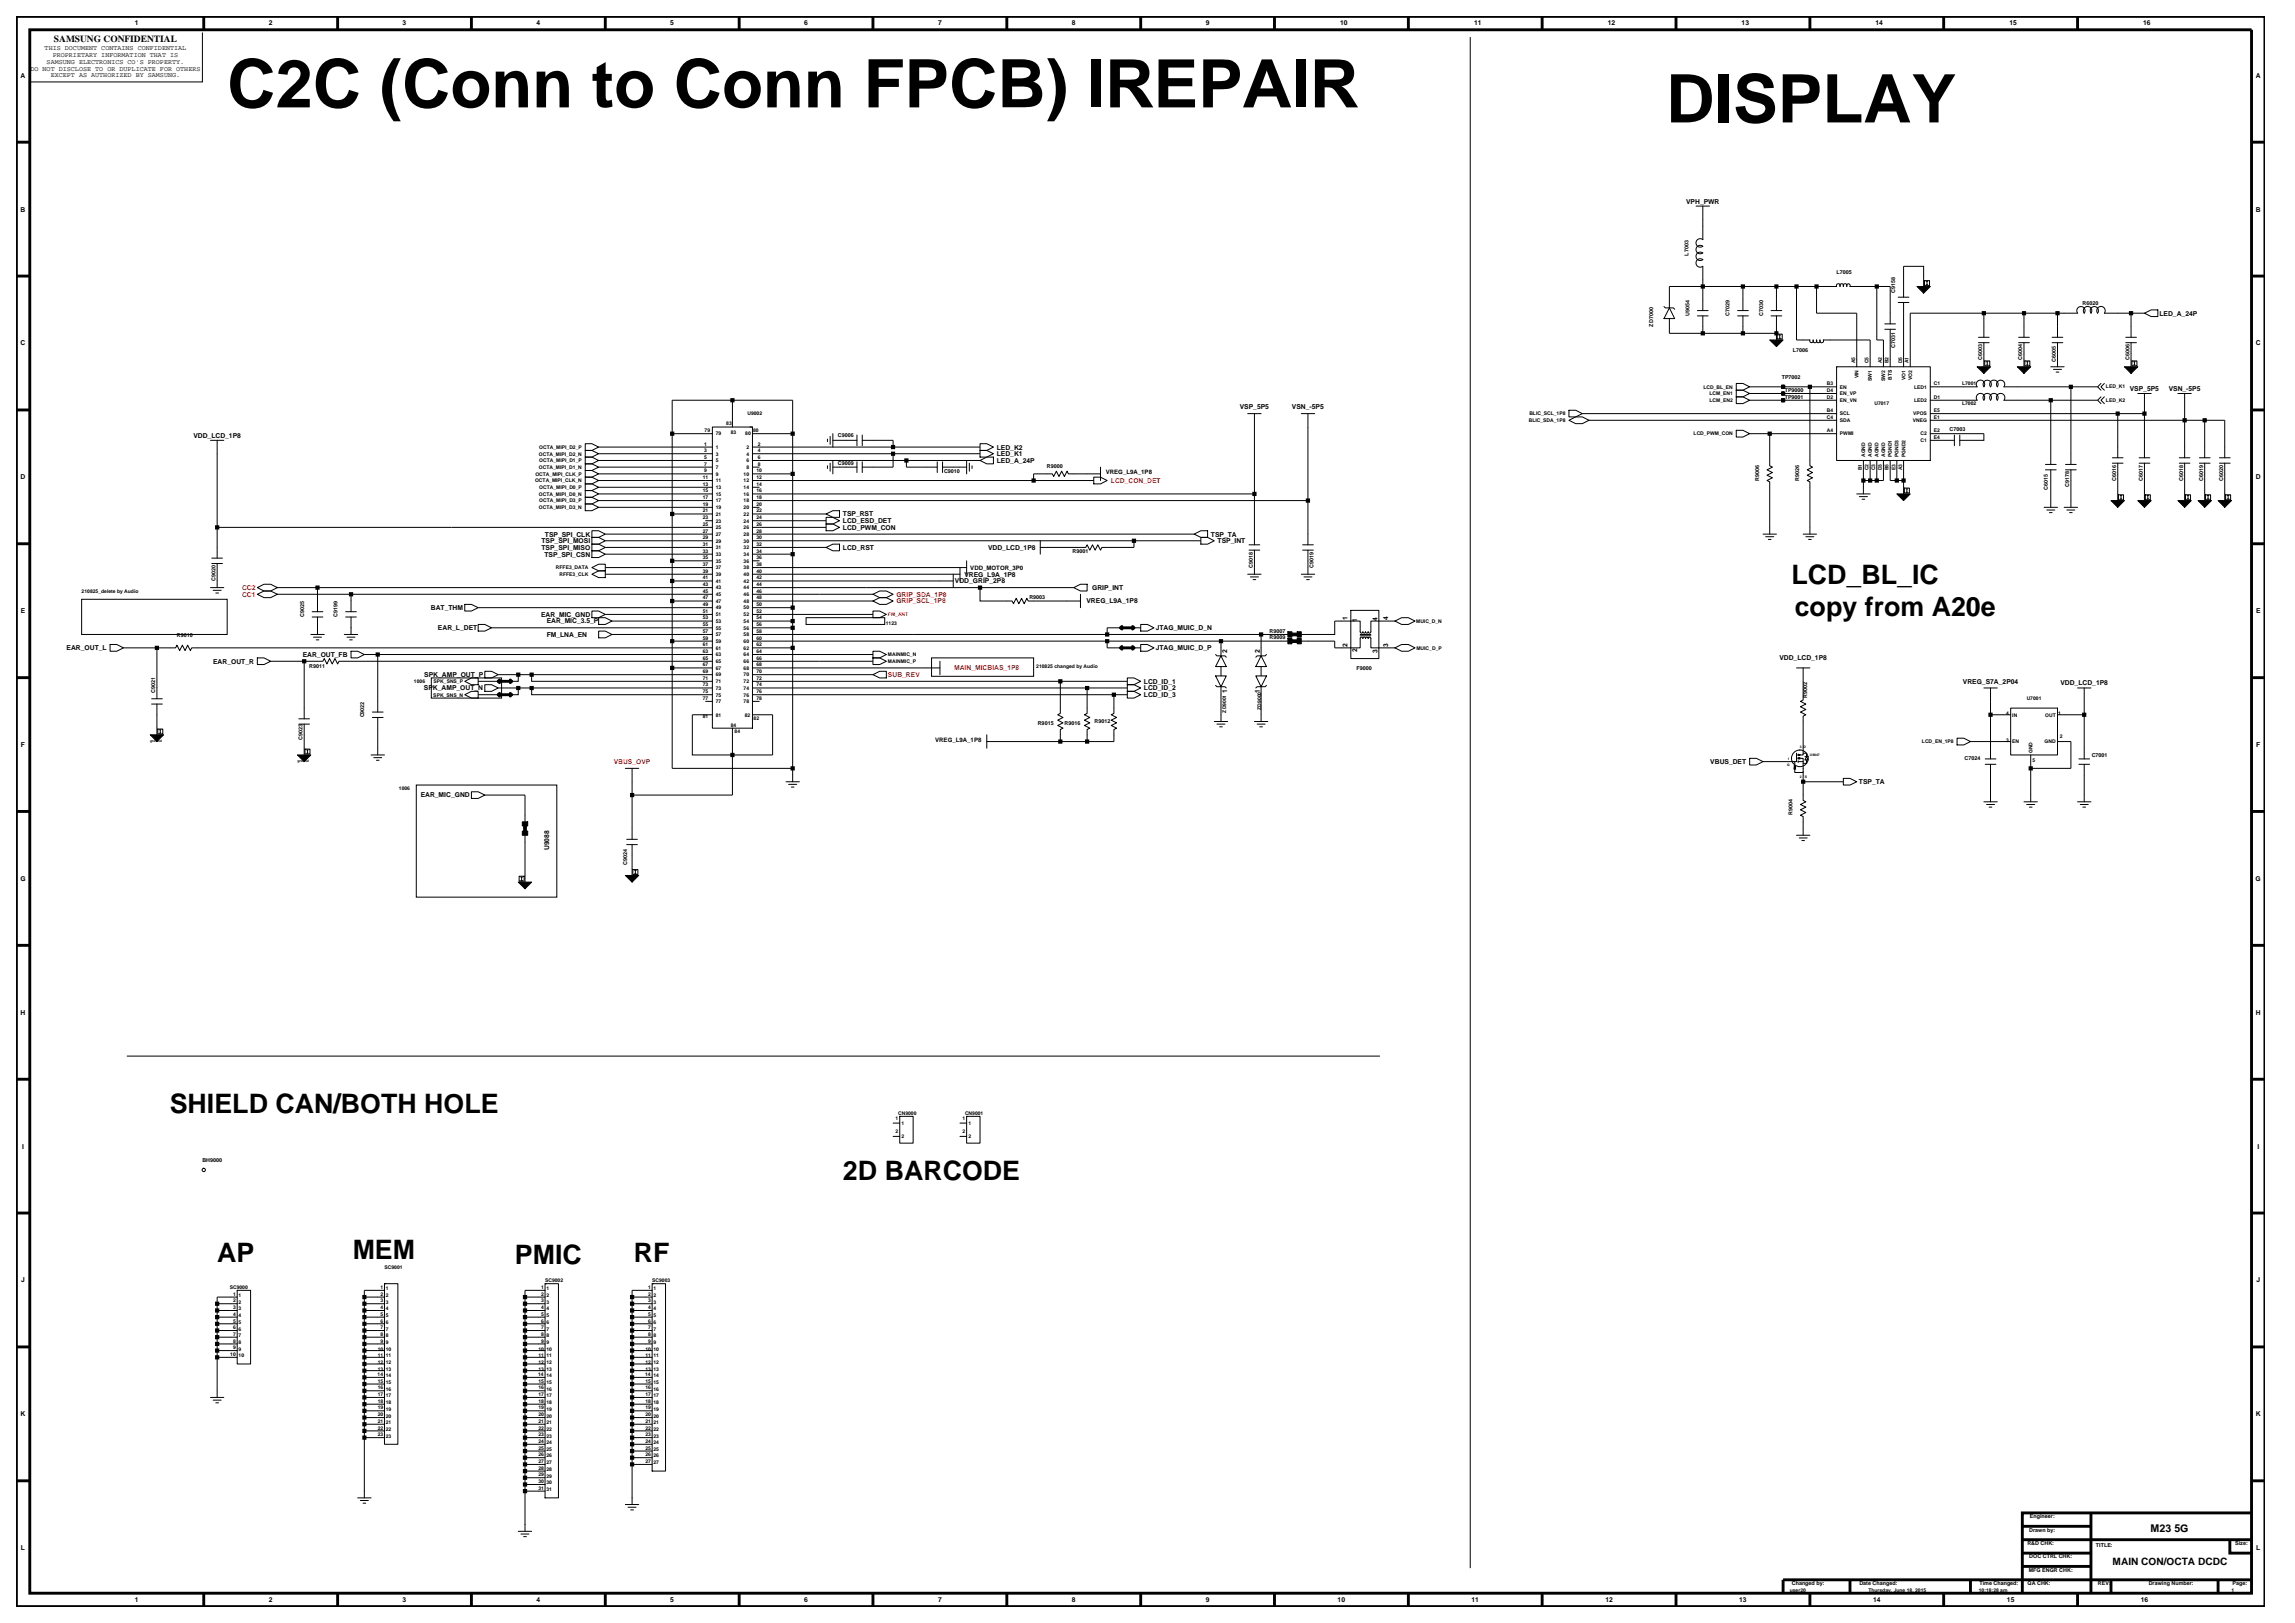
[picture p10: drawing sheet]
<svg xmlns="http://www.w3.org/2000/svg" width="420mm" height="297mm" viewBox="0 0 420 297" stroke-linecap="round" stroke-linejoin="round" font-family="sans-serif">
<defs><g id="words">
<g font-size="12.3">
<text x="41.6" y="19.6">C2C (Conn to Conn FPCB) IREPAIR</text>
<text x="304.9" y="22.4">DISPLAY</text>
</g>
<g font-size="4.9">
<text x="327.9" y="106.9">LCD_BL_IC</text>
<text x="328.5" y="112.7">copy from A20e</text>
<text x="31.1" y="203.6">SHIELD CAN/BOTH HOLE</text>
<text x="154.3" y="215.8">2D BARCODE</text>
<text x="39.7" y="230.9">AP</text>
<text x="64.5" y="230.3">MEM</text>
<text x="94.2" y="231.2">PMIC</text>
<text x="116" y="230.9">RF</text>
</g>
<text font-size="2" x="393.6" y="280.3">M23 5G</text>
<text font-size="1.9" x="386.6" y="286.3">MAIN CON/OCTA DCDC</text>
<text font-size="1.7" x="9.9" y="7.7">SAMSUNG CONFIDENTIAL</text>
<g font-size="1.2">
<text x="24.7" y="4.7">1</text>
<text x="49.2" y="4.7">2</text>
<text x="73.7" y="4.7">3</text>
<text x="98.2" y="4.7">4</text>
<text x="122.7" y="4.7">5</text>
<text x="147.2" y="4.7">6</text>
<text x="171.7" y="4.7">7</text>
<text x="196.2" y="4.7">8</text>
<text x="220.7" y="4.7">9</text>
<text x="245.3" y="4.7">10</text>
<text x="269.8" y="4.7">11</text>
<text x="294.3" y="4.7">12</text>
<text x="318.7" y="4.7">13</text>
<text x="343.2" y="4.7">14</text>
<text x="367.7" y="4.7">15</text>
<text x="392.2" y="4.7">16</text>
<text x="8.2" y="9.2">THIS DOCUMENT CONTAINS CONFIDENTIAL</text>
<text x="8.5" y="11.7">SAMSUNG ELECTRONICS CO'S PROPERTY.</text>
<text x="9.6" y="10.5">PROPRIETARY INFORMATION THAT IS</text>
<text x="3.8" y="14.2">A</text>
<text x="5.6" y="12.9">DO NOT DISCLOSE TO OR DUPLICATE FOR OTHERS</text>
<text x="9.3" y="14.1">EXCEPT AS AUTHORIZED BY SAMSUNG.</text>
<text x="412.8" y="14.2">A</text>
<text x="3.8" y="38.7">B</text>
<text x="308.6" y="37.2">VPH_PWR</text>
<text x="412.8" y="38.7">B</text>
<text x="395.2" y="57.8">LED_A_24P</text>
<text x="3.8" y="63.2">C</text>
<text x="412.8" y="63.2">C</text>
<text x="389.8" y="71.5">VSP_5P5</text>
<text x="396.9" y="71.5">VSN_-5P5</text>
<text x="226.9" y="74.9">VSP_5P5</text>
<text x="236.4" y="74.9">VSN_-5P5</text>
<text x="35.4" y="80.1">VDD_LCD_1P8</text>
<text x="182.4" y="83.5">LED_K1</text>
<text x="182.4" y="82.3">LED_K2</text>
<text x="3.8" y="87.7">D</text>
<text x="182.4" y="84.7">LED_A_24P</text>
<text x="412.8" y="87.7">D</text>
<text x="154.3" y="95.7">LCD_ESD_DET</text>
<text x="154.3" y="94.5">TSP_RST</text>
<text x="99.1" y="99.4">TSP_SPI_MOSI</text>
<text x="99.1" y="100.6">TSP_SPI_MISO</text>
<text x="99.6" y="101.8">TSP_SPI_CSN</text>
<text x="99.7" y="98.2">TSP_SPI_CLK</text>
<text x="154.3" y="100.6">LCD_RST</text>
<text x="154.3" y="96.9">LCD_PWM_CON</text>
<text x="180.8" y="100.6">VDD_LCD_1P8</text>
<text x="221.6" y="98.2">TSP_TA</text>
<text x="222.8" y="99.4">TSP_INT</text>
<text x="174.8" y="106.8">VDD_GRIP_2P8</text>
<text x="176.5" y="105.5">VREG_L9A_1P8</text>
<text x="199.9" y="108">GRIP_INT</text>
<text x="3.8" y="112.2">E</text>
<text x="78.9" y="111.6">BAT_THM</text>
<text x="99" y="112.9">EAR_MIC_GND</text>
<text x="198.8" y="110.4">VREG_L9A_1P8</text>
<text x="246.6" y="113.4" transform="rotate(-90 246.6 113.4)">1</text>
<text x="248.4" y="113.8" transform="rotate(-90 248.4 113.8)">1</text>
<text x="252.1" y="113.6" transform="rotate(-90 252.1 113.6)">4</text>
<text x="254.1" y="113.4" transform="rotate(-90 254.1 113.4)">4</text>
<text x="412.9" y="112.2">E</text>
<text x="12.2" y="119">EAR_OUT_L</text>
<text x="80.2" y="115.3">EAR_L_DET</text>
<text x="100" y="114.1">EAR_MIC_3.5_P</text>
<text x="100" y="116.5">FM_LNA_EN</text>
<text x="211.5" y="115.3">JTAG_MUIC_D_N</text>
<text x="211.5" y="119">JTAG_MUIC_D_P</text>
<text x="224.6" y="119.5" transform="rotate(-90 224.6 119.5)">2</text>
<text x="230.5" y="119.5" transform="rotate(-90 230.5 119.5)">2</text>
<text x="246.6" y="118.3" transform="rotate(-90 246.6 118.3)">2</text>
<text x="248.3" y="119.4" transform="rotate(-90 248.3 119.4)">2</text>
<text x="252.1" y="119.5" transform="rotate(-90 252.1 119.5)">3</text>
<text x="254.1" y="118.3" transform="rotate(-90 254.1 118.3)">3</text>
<text x="39" y="121.4">EAR_OUT_R</text>
<text x="55.4" y="120.2">EAR_OUT_FB</text>
<text x="77.7" y="123.9">SPK_AMP_OUT_P</text>
<text x="209.4" y="125.1">LCD_ID_1</text>
<text x="325.6" y="120.8">VDD_LCD_1P8</text>
<text x="359.2" y="125.2">VREG_S7A_2P04</text>
<text x="377.1" y="125.4">VDD_LCD_1P8</text>
<text x="77.6" y="126.3">SPK_AMP_OUT_N</text>
<text x="209.4" y="126.3">LCD_ID_2</text>
<text x="209.4" y="127.6">LCD_ID_3</text>
<text x="224.6" y="126.9" transform="rotate(-90 224.6 126.9)">1</text>
<text x="230.5" y="126.9" transform="rotate(-90 230.5 126.9)">1</text>
<text x="3.8" y="136.7">F</text>
<text x="412.9" y="136.7">F</text>
<text x="313" y="139.8">VBUS_DET</text>
<text x="340.2" y="143.5">TSP_TA</text>
<text x="77" y="145.9">EAR_MIC_GND</text>
<text x="100.5" y="155.6" transform="rotate(-90 100.5 155.6)">U9088</text>
<text x="3.7" y="161.2">G</text>
<text x="412.8" y="161.2">G</text>
<text x="3.8" y="185.7">H</text>
<text x="412.8" y="185.7">H</text>
<text x="4" y="210.2">I</text>
<text x="413.1" y="210.2">I</text>
<text x="3.9" y="234.7">J</text>
<text x="412.9" y="234.7">J</text>
<text x="3.8" y="259.2">K</text>
<text x="412.8" y="259.2">K</text>
<text x="3.8" y="283.7">L</text>
<text x="412.9" y="283.7">L</text>
<text x="24.7" y="293.2">1</text>
<text x="49.2" y="293.2">2</text>
<text x="73.7" y="293.2">3</text>
<text x="98.2" y="293.2">4</text>
<text x="122.7" y="293.2">5</text>
<text x="147.2" y="293.2">6</text>
<text x="171.7" y="293.2">7</text>
<text x="196.2" y="293.2">8</text>
<text x="220.7" y="293.2">9</text>
<text x="244.8" y="293.2">10</text>
<text x="269.3" y="293.2">11</text>
<text x="293.8" y="293.2">12</text>
<text x="318.3" y="293.2">13</text>
<text x="342.8" y="293.2">14</text>
<text x="367.3" y="293.2">15</text>
<text x="391.8" y="293.2">16</text>
</g>
<g font-size="1.2" fill="#f00">
<text x="203.3" y="88.4">LCD_CON_DET</text>
<text x="44.3" y="108">CC2</text>
<text x="44.3" y="109.2">CC1</text>
<text x="164" y="110.4">GRIP_SCL_1P8</text>
<text x="164" y="109.2">GRIP_SDA_1P8</text>
<text x="162.5" y="123.9">SUB_REV</text>
<text x="174.6" y="122.7">MAIN_MICBIAS_1P8</text>
<text x="112.3" y="139.8">VBUS_OVP</text>
</g>
<g font-size="1.1">
<text x="202.4" y="86.8">VREG_L9A_1P8</text>
<text x="177.6" y="104.3">VDD_MOTOR_3P0</text>
<text x="171.2" y="135.8">VREG_L9A_1P8</text>
</g>
<g font-size="1">
<text x="309" y="46.8" transform="rotate(-90 309 46.8)">L7003</text>
<text x="336.1" y="50.2">L7005</text>
<text x="346.8" y="53.6" transform="rotate(-90 346.8 53.6)">C9158</text>
<text x="302.6" y="59.8" transform="rotate(-90 302.6 59.8)">ZD7000</text>
<text x="309.2" y="57.8" transform="rotate(-90 309.2 57.8)">U9054</text>
<text x="316.5" y="57.8" transform="rotate(-90 316.5 57.8)">C7029</text>
<text x="322.7" y="57.8" transform="rotate(-90 322.7 57.8)">C7030</text>
<text x="381.1" y="55.8">R6020</text>
<text x="328.1" y="64.5">L7006</text>
<text x="346.8" y="63.7" transform="rotate(-90 346.8 63.7)">C7031</text>
<text x="362.8" y="65.9" transform="rotate(-90 362.8 65.9)">C6003</text>
<text x="370.1" y="65.9" transform="rotate(-90 370.1 65.9)">C6004</text>
<text x="389.7" y="65.9" transform="rotate(-90 389.7 65.9)">C6006</text>
<text x="326.1" y="69.4">TP7002</text>
<text x="326.6" y="71.8">TP9000</text>
<text x="376.2" y="66.2" transform="rotate(-90 376.2 66.2)">C6005</text>
<text x="326.6" y="73">TP9001</text>
<text x="153.3" y="80">C9006</text>
<text x="356.8" y="78.8">C7003</text>
<text x="153.3" y="85.2">C9009</text>
<text x="172.8" y="86.5">C9010</text>
<text x="191.6" y="85.6">R9000</text>
<text x="321.9" y="87.9" transform="rotate(-90 321.9 87.9)">R9006</text>
<text x="329.3" y="87.9" transform="rotate(-90 329.3 87.9)">R9026</text>
<text x="374.8" y="89.6" transform="rotate(-90 374.8 89.6)">C6015</text>
<text x="378.7" y="89.2" transform="rotate(-90 378.7 89.2)">C9178</text>
<text x="387.2" y="87.9" transform="rotate(-90 387.2 87.9)">C6016</text>
<text x="392.1" y="87.9" transform="rotate(-90 392.1 87.9)">C6017</text>
<text x="399.5" y="87.9" transform="rotate(-90 399.5 87.9)">C6018</text>
<text x="403.2" y="87.9" transform="rotate(-90 403.2 87.9)">C6019</text>
<text x="406.8" y="87.9" transform="rotate(-90 406.8 87.9)">C6020</text>
<text x="196.3" y="101.1">R9001</text>
<text x="39.4" y="106.3" transform="rotate(-90 39.4 106.3)">C9020</text>
<text x="229.3" y="103.9" transform="rotate(-90 229.3 103.9)">C9018</text>
<text x="240.4" y="103.9" transform="rotate(-90 240.4 103.9)">C9019</text>
<text x="55.7" y="112.9" transform="rotate(-90 55.7 112.9)">C9025</text>
<text x="61.8" y="112.9" transform="rotate(-90 61.8 112.9)">C9199</text>
<text x="188.4" y="109.7">R9003</text>
<text x="32.4" y="116.6">R9010</text>
<text x="232.3" y="117">R9009</text>
<text x="232.3" y="115.8">R9007</text>
<text x="56.6" y="122.2">R9011</text>
<text x="248.2" y="122.6">F9000</text>
<text x="28.4" y="126.8" transform="rotate(-90 28.4 126.8)">C9021</text>
<text x="66.7" y="131.3" transform="rotate(-90 66.7 131.3)">C9022</text>
<text x="330.7" y="127.7" transform="rotate(-90 330.7 127.7)">R9002</text>
<text x="55.4" y="135.4" transform="rotate(-90 55.4 135.4)">C9023</text>
<text x="189.9" y="132.6">R9015</text>
<text x="194.8" y="132.6">R9016</text>
<text x="200.3" y="132.3">R9012</text>
<text x="359.5" y="139.1">C7024</text>
<text x="382.8" y="138.5">C7001</text>
<text x="328" y="149.2" transform="rotate(-90 328 149.2)">R9004</text>
<text x="114.8" y="158.3" transform="rotate(-90 114.8 158.3)">C9024</text>
<text x="37" y="212.7">BH9000</text>
<text x="371.4" y="280.2">Drawn by:</text>
<text x="371.5" y="277.8">Engineer:</text>
<text x="371" y="282.7">R&amp;D CHK:</text>
<text x="371.3" y="287.6">MFG ENGR CHK:</text>
<text x="371.4" y="285.2">DOC CTRL CHK:</text>
<text x="383.6" y="283">TITLE:</text>
<text x="409.1" y="282.7">Size:</text>
<text x="327.9" y="290.1">Changed by:</text>
<text x="340.3" y="290.1">Date Changed:</text>
<text x="362.2" y="290.1">Time Changed:</text>
<text x="371.1" y="290.1">QA CHK:</text>
<text x="383.9" y="290.1">REV:</text>
<text x="393.2" y="290.1">Drawing Number:</text>
<text x="408.6" y="290.1">Page:</text>
</g>
<g font-size=".9">
<text x="311.7" y="71.1">LCD_BL_EN</text>
<text x="334.3" y="71.7">D4</text>
<text x="334.3" y="70.5">B3</text>
<text x="336.7" y="71.1">EN</text>
<text x="339.5" y="66.5" transform="rotate(-90 339.5 66.5)">A5</text>
<text x="340.1" y="69.2" transform="rotate(-90 340.1 69.2)">VIN</text>
<text x="342" y="66.5" transform="rotate(-90 342 66.5)">C5</text>
<text x="342.6" y="69.7" transform="rotate(-90 342.6 69.7)">SW1</text>
<text x="344.4" y="66.5" transform="rotate(-90 344.4 66.5)">A2</text>
<text x="345" y="69.7" transform="rotate(-90 345 69.7)">SW2</text>
<text x="345.6" y="66.5" transform="rotate(-90 345.6 66.5)">B2</text>
<text x="346.2" y="69.6" transform="rotate(-90 346.2 69.6)">BTS</text>
<text x="348.1" y="66.5" transform="rotate(-90 348.1 66.5)">D5</text>
<text x="348.7" y="69.6" transform="rotate(-90 348.7 69.6)">VO1</text>
<text x="349.3" y="66.5" transform="rotate(-90 349.3 66.5)">A1</text>
<text x="349.9" y="69.6" transform="rotate(-90 349.9 69.6)">VO2</text>
<text x="350.3" y="71.1">LED1</text>
<text x="353.9" y="70.5">C1</text>
<text x="359.1" y="70.5">L7001</text>
<text x="385.4" y="71.1">LED_K1</text>
<text x="132.9" y="77.9">83</text>
<text x="136.8" y="76">U9002</text>
<text x="279.8" y="77.2">BLIC_SDA_1P8</text>
<text x="279.9" y="76">BLIC_SCL_1P8</text>
<text x="312.8" y="72.3">LCM_EN1</text>
<text x="312.8" y="73.6">LCM_EN2</text>
<text x="334.3" y="76.6">C4</text>
<text x="334.3" y="72.9">D2</text>
<text x="334.3" y="75.4">B4</text>
<text x="336.7" y="77.2">SDA</text>
<text x="336.7" y="73.6">EN_VN</text>
<text x="336.7" y="72.3">EN_VP</text>
<text x="336.7" y="76">SCL</text>
<text x="343" y="74.2">U7017</text>
<text x="350.1" y="77.2">VNEG</text>
<text x="350.1" y="76">VPOS</text>
<text x="350.3" y="73.6">LED2</text>
<text x="353.9" y="72.9">D1</text>
<text x="353.9" y="75.4">E5</text>
<text x="353.9" y="76.6">E1</text>
<text x="359.1" y="74.2">L7002</text>
<text x="385.4" y="73.5">LED_K2</text>
<text x="98.6" y="83.4">OCTA_MIPI_D2_N</text>
<text x="98.7" y="82.1">OCTA_MIPI_D2_P</text>
<text x="128.9" y="84">5</text>
<text x="128.9" y="82.8">3</text>
<text x="128.9" y="81.5">1</text>
<text x="128.9" y="79.1">79</text>
<text x="131" y="79.7">79</text>
<text x="131" y="83.4">3</text>
<text x="131" y="82.1">1</text>
<text x="133.7" y="79.4">83</text>
<text x="136.4" y="79.7">80</text>
<text x="136.6" y="83.4">4</text>
<text x="136.6" y="82.1">2</text>
<text x="137.8" y="79.1">80</text>
<text x="138.7" y="84">6</text>
<text x="138.7" y="82.8">4</text>
<text x="138.7" y="81.5">2</text>
<text x="309.9" y="79.7">LCD_PWM_CON</text>
<text x="334.3" y="79.1">A4</text>
<text x="336.7" y="79.7">PWMI</text>
<text x="341.3" y="83.6" transform="rotate(-90 341.3 83.6)">AGND</text>
<text x="342.6" y="83.6" transform="rotate(-90 342.6 83.6)">AGND</text>
<text x="343.8" y="83.6" transform="rotate(-90 343.8 83.6)">AGND</text>
<text x="345" y="83.6" transform="rotate(-90 345 83.6)">AGND</text>
<text x="346.2" y="83.6" transform="rotate(-90 346.2 83.6)">PGND1</text>
<text x="347.5" y="83.6" transform="rotate(-90 347.5 83.6)">PGND3</text>
<text x="348.7" y="83.6" transform="rotate(-90 348.7 83.6)">PGND2</text>
<text x="351.5" y="80.9">C1</text>
<text x="351.5" y="79.7">C2</text>
<text x="353.9" y="80.3">E4</text>
<text x="353.9" y="79.1">E2</text>
<text x="97.9" y="88.3">OCTA_MIPI_CLK_N</text>
<text x="98" y="87">OCTA_MIPI_CLK_P</text>
<text x="98.6" y="85.8">OCTA_MIPI_D1_N</text>
<text x="98.7" y="84.6">OCTA_MIPI_D1_P</text>
<text x="98.7" y="89.5">OCTA_MIPI_D0_P</text>
<text x="128.6" y="87.6">11</text>
<text x="128.6" y="88.9">13</text>
<text x="128.9" y="86.4">9</text>
<text x="128.9" y="85.2">7</text>
<text x="131" y="87">9</text>
<text x="131" y="85.8">7</text>
<text x="131" y="84.6">5</text>
<text x="131" y="88.3">11</text>
<text x="131" y="89.5">13</text>
<text x="136.1" y="87">10</text>
<text x="136.1" y="89.5">14</text>
<text x="136.1" y="88.3">12</text>
<text x="136.6" y="85.8">8</text>
<text x="136.6" y="84.6">6</text>
<text x="138.4" y="86.4">10</text>
<text x="138.4" y="87.6">12</text>
<text x="138.4" y="88.9">14</text>
<text x="138.7" y="85.2">8</text>
<text x="340.7" y="86.1" transform="rotate(-90 340.7 86.1)">B1</text>
<text x="342" y="86.1" transform="rotate(-90 342 86.1)">C2</text>
<text x="343.2" y="86.1" transform="rotate(-90 343.2 86.1)">C3</text>
<text x="344.4" y="86.1" transform="rotate(-90 344.4 86.1)">D3</text>
<text x="345.6" y="86.1" transform="rotate(-90 345.6 86.1)">B5</text>
<text x="346.9" y="86" transform="rotate(-90 346.9 86)">E3</text>
<text x="348.1" y="86.1" transform="rotate(-90 348.1 86.1)">A3</text>
<text x="98.6" y="93.2">OCTA_MIPI_D3_N</text>
<text x="98.6" y="90.7">OCTA_MIPI_D0_N</text>
<text x="98.7" y="91.9">OCTA_MIPI_D3_P</text>
<text x="128.6" y="92.5">19</text>
<text x="128.6" y="93.8">21</text>
<text x="128.6" y="95">23</text>
<text x="128.6" y="90.1">15</text>
<text x="128.6" y="91.3">17</text>
<text x="131" y="91.9">17</text>
<text x="131" y="93.2">19</text>
<text x="131" y="94.4">21</text>
<text x="131" y="95.6">23</text>
<text x="131" y="90.7">15</text>
<text x="136.1" y="95.6">24</text>
<text x="136.1" y="91.9">18</text>
<text x="136.1" y="93.2">20</text>
<text x="136.1" y="94.4">22</text>
<text x="136.1" y="90.7">16</text>
<text x="138.4" y="91.3">18</text>
<text x="138.4" y="92.5">20</text>
<text x="138.4" y="93.8">22</text>
<text x="138.4" y="95">24</text>
<text x="138.4" y="90.1">16</text>
<text x="128.6" y="101.1">33</text>
<text x="128.6" y="96.2">25</text>
<text x="128.6" y="97.4">27</text>
<text x="128.6" y="98.7">29</text>
<text x="128.6" y="99.9">31</text>
<text x="131" y="101.7">33</text>
<text x="131" y="96.8">25</text>
<text x="131" y="98.1">27</text>
<text x="131" y="99.3">29</text>
<text x="131" y="100.5">31</text>
<text x="136.1" y="100.5">32</text>
<text x="136.1" y="101.7">34</text>
<text x="136.1" y="96.8">26</text>
<text x="136.1" y="99.3">30</text>
<text x="136.1" y="98.1">28</text>
<text x="138.4" y="99.9">32</text>
<text x="138.4" y="101.1">34</text>
<text x="138.4" y="96.2">26</text>
<text x="138.4" y="97.4">28</text>
<text x="138.4" y="98.7">30</text>
<text x="101.7" y="104.2">RFFE3_DATA</text>
<text x="102.4" y="105.4">RFFE3_CLK</text>
<text x="128.6" y="106">41</text>
<text x="128.6" y="107.2">43</text>
<text x="128.6" y="102.4">35</text>
<text x="128.6" y="103.6">37</text>
<text x="128.6" y="104.8">39</text>
<text x="131" y="105.4">39</text>
<text x="131" y="106.6">41</text>
<text x="131" y="107.9">43</text>
<text x="131" y="103">35</text>
<text x="131" y="104.2">37</text>
<text x="136.1" y="105.4">40</text>
<text x="136.1" y="104.2">38</text>
<text x="136.1" y="106.6">42</text>
<text x="136.1" y="107.9">44</text>
<text x="136.1" y="103">36</text>
<text x="138.4" y="104.8">40</text>
<text x="138.4" y="106">42</text>
<text x="138.4" y="107.2">44</text>
<text x="138.4" y="102.4">36</text>
<text x="138.4" y="103.6">38</text>
<text x="14.9" y="108.5">210825_delete by Audio</text>
<text x="128.6" y="109.7">47</text>
<text x="128.6" y="110.9">49</text>
<text x="128.6" y="112.1">51</text>
<text x="128.6" y="113.4">53</text>
<text x="128.6" y="108.5">45</text>
<text x="131" y="110.3">47</text>
<text x="131" y="111.5">49</text>
<text x="131" y="112.8">51</text>
<text x="131" y="114">53</text>
<text x="131" y="109.1">45</text>
<text x="136.1" y="114">54</text>
<text x="136.1" y="110.3">48</text>
<text x="136.1" y="111.5">50</text>
<text x="136.1" y="109.1">46</text>
<text x="136.1" y="112.8">52</text>
<text x="138.4" y="113.4">54</text>
<text x="138.4" y="109.7">48</text>
<text x="138.4" y="110.9">50</text>
<text x="138.4" y="112.1">52</text>
<text x="138.4" y="108.5">46</text>
<text x="259.2" y="114">MUIC_D_N</text>
<text x="128.6" y="118.3">61</text>
<text x="128.6" y="119.5">63</text>
<text x="128.6" y="114.6">55</text>
<text x="128.6" y="115.8">57</text>
<text x="128.6" y="117">59</text>
<text x="131" y="118.9">61</text>
<text x="131" y="115.2">55</text>
<text x="131" y="116.4">57</text>
<text x="131" y="117.6">59</text>
<text x="136.1" y="118.9">62</text>
<text x="136.1" y="115.2">56</text>
<text x="136.1" y="116.4">58</text>
<text x="136.1" y="117.6">60</text>
<text x="138.4" y="118.3">62</text>
<text x="138.4" y="119.5">64</text>
<text x="138.4" y="114.6">56</text>
<text x="138.4" y="115.8">58</text>
<text x="138.4" y="117">60</text>
<text x="162.1" y="114.3">1123</text>
<text x="259.2" y="118.9">MUIC_D_P</text>
<text x="75.8" y="125">1006</text>
<text x="79.4" y="125">SPK_SNS_P</text>
<text x="128.6" y="123.2">69</text>
<text x="128.6" y="124.4">71</text>
<text x="128.6" y="125.6">73</text>
<text x="128.6" y="120.7">65</text>
<text x="128.6" y="121.9">67</text>
<text x="131" y="123.8">69</text>
<text x="131" y="125">71</text>
<text x="131" y="120.1">63</text>
<text x="131" y="121.3">65</text>
<text x="131" y="122.5">67</text>
<text x="136.1" y="121.3">66</text>
<text x="136.1" y="123.8">70</text>
<text x="136.1" y="125">72</text>
<text x="136.1" y="120.1">64</text>
<text x="136.1" y="122.5">68</text>
<text x="138.4" y="123.2">70</text>
<text x="138.4" y="124.4">72</text>
<text x="138.4" y="125.6">74</text>
<text x="138.4" y="120.7">66</text>
<text x="138.4" y="121.9">68</text>
<text x="162.5" y="120.1">MAINMIC_N</text>
<text x="162.5" y="121.3">MAINMIC_P</text>
<text x="189.6" y="122.2">210825 changed by Audio</text>
<text x="79.3" y="127.5">SPK_SNS_N</text>
<text x="128.6" y="128.1">77</text>
<text x="128.6" y="131.4">81</text>
<text x="128.6" y="126.8">75</text>
<text x="131" y="127.5">75</text>
<text x="131" y="128.7">77</text>
<text x="131" y="131.1">81</text>
<text x="131" y="126.2">73</text>
<text x="136.1" y="127.5">76</text>
<text x="136.1" y="128.7">78</text>
<text x="136.1" y="126.2">74</text>
<text x="136.3" y="131.1">82</text>
<text x="137.9" y="131.7">82</text>
<text x="138.4" y="126.8">76</text>
<text x="138.4" y="128.1">78</text>
<text x="224.4" y="130.4" transform="rotate(-90 224.4 130.4)">ZD9001</text>
<text x="230.8" y="129.9" transform="rotate(-90 230.8 129.9)">ZD9000</text>
<text x="367.1" y="130.8">4</text>
<text x="368.3" y="131.1">IN</text>
<text x="370.9" y="128">U7001</text>
<text x="374.3" y="131.1">OUT</text>
<text x="376.6" y="130.8">1</text>
<text x="133.7" y="133">84</text>
<text x="134.4" y="134.2">84</text>
<text x="351.7" y="136">LCD_EN_1P8</text>
<text x="367.1" y="135.7">3</text>
<text x="368.3" y="136">EN</text>
<text x="372" y="137.8" transform="rotate(-90 372 137.8)">GND</text>
<text x="374.2" y="136">GND</text>
<text x="376.9" y="135.1">2</text>
<text x="371.9" y="139.4">5</text>
<text x="73" y="144.6">1006</text>
<text x="164.4" y="204">CN9000</text>
<text x="176.6" y="204">CN9001</text>
<text x="163.9" y="204.9">1</text>
<text x="163.9" y="207.4">2</text>
<text x="165" y="205.8">1</text>
<text x="165" y="208.3">2</text>
<text x="176.1" y="204.9">1</text>
<text x="176.1" y="207.4">2</text>
<text x="177.2" y="205.8">1</text>
<text x="177.2" y="208.3">2</text>
<text x="70.4" y="232.2">SC9001</text>
<text x="42.1" y="235.9">SC9000</text>
<text x="42.7" y="237.1">1</text>
<text x="42.7" y="238.3">2</text>
<text x="42.7" y="239.6">3</text>
<text x="43.7" y="237.3">1</text>
<text x="43.7" y="238.6">2</text>
<text x="43.7" y="239.8">3</text>
<text x="69.6" y="237.1">2</text>
<text x="69.6" y="238.3">3</text>
<text x="69.6" y="239.6">4</text>
<text x="69.6" y="235.9">1</text>
<text x="70.6" y="237.3">2</text>
<text x="70.6" y="238.6">3</text>
<text x="70.6" y="239.8">4</text>
<text x="70.6" y="236.1">1</text>
<text x="99" y="238.3">3</text>
<text x="99" y="239.6">4</text>
<text x="99" y="237.1">2</text>
<text x="99" y="235.9">1</text>
<text x="99.7" y="234.7">SC9002</text>
<text x="100" y="238.6">3</text>
<text x="100" y="239.8">4</text>
<text x="100" y="237.3">2</text>
<text x="100" y="236.1">1</text>
<text x="118.6" y="238.3">3</text>
<text x="118.6" y="239.6">4</text>
<text x="118.6" y="237.1">2</text>
<text x="118.6" y="235.9">1</text>
<text x="119.3" y="234.7">SC9003</text>
<text x="119.6" y="238.6">3</text>
<text x="119.6" y="239.8">4</text>
<text x="119.6" y="237.3">2</text>
<text x="119.6" y="236.1">1</text>
<text x="42.7" y="244.4">7</text>
<text x="42.7" y="245.7">8</text>
<text x="42.7" y="240.8">4</text>
<text x="42.7" y="242">5</text>
<text x="42.7" y="243.2">6</text>
<text x="43.7" y="244.7">7</text>
<text x="43.7" y="245.9">8</text>
<text x="43.7" y="241">4</text>
<text x="43.7" y="242.2">5</text>
<text x="43.7" y="243.5">6</text>
<text x="69.6" y="240.8">5</text>
<text x="69.6" y="242">6</text>
<text x="69.6" y="243.2">7</text>
<text x="69.6" y="244.4">8</text>
<text x="69.6" y="245.7">9</text>
<text x="70.6" y="241">5</text>
<text x="70.6" y="242.2">6</text>
<text x="70.6" y="243.5">7</text>
<text x="70.6" y="244.7">8</text>
<text x="70.6" y="245.9">9</text>
<text x="99" y="243.2">7</text>
<text x="99" y="244.4">8</text>
<text x="99" y="245.7">9</text>
<text x="99" y="240.8">5</text>
<text x="99" y="242">6</text>
<text x="100" y="243.5">7</text>
<text x="100" y="244.7">8</text>
<text x="100" y="245.9">9</text>
<text x="100" y="241">5</text>
<text x="100" y="242.2">6</text>
<text x="118.6" y="243.2">7</text>
<text x="118.6" y="244.4">8</text>
<text x="118.6" y="245.7">9</text>
<text x="118.6" y="240.8">5</text>
<text x="118.6" y="242">6</text>
<text x="119.6" y="243.5">7</text>
<text x="119.6" y="244.7">8</text>
<text x="119.6" y="245.9">9</text>
<text x="119.6" y="241">5</text>
<text x="119.6" y="242.2">6</text>
<text x="42.1" y="248.1">10</text>
<text x="42.7" y="246.9">9</text>
<text x="43.7" y="247.1">9</text>
<text x="43.7" y="248.4">10</text>
<text x="69.1" y="251.8">14</text>
<text x="69.1" y="250.8">13 13</text>
<text x="69.1" y="247.1">10 10</text>
<text x="69.1" y="248.4">11</text>
<text x="69.1" y="249.6">12</text>
<text x="70.6" y="248.4">11</text>
<text x="70.6" y="249.6">12</text>
<text x="98.5" y="251.8">14</text>
<text x="98.5" y="250.8">13 13</text>
<text x="98.5" y="247.1">10 10</text>
<text x="98.5" y="248.4">11</text>
<text x="98.5" y="249.6">12</text>
<text x="100" y="248.4">11</text>
<text x="100" y="249.6">12</text>
<text x="118.1" y="251.8">14</text>
<text x="118.1" y="248.4">11 11</text>
<text x="118.1" y="249.6">12 12</text>
<text x="118.1" y="247.1">10</text>
<text x="118.1" y="250.8">13</text>
<text x="119.6" y="247.1">10</text>
<text x="119.6" y="250.8">13</text>
<text x="69.1" y="257.9">19</text>
<text x="69.1" y="253">15</text>
<text x="69.1" y="254.2">16</text>
<text x="69.1" y="255.5">17</text>
<text x="69.1" y="256.7">18</text>
<text x="70.6" y="252">14</text>
<text x="70.6" y="253.3">15</text>
<text x="70.6" y="254.5">16</text>
<text x="70.6" y="255.7">17</text>
<text x="70.6" y="256.9">18</text>
<text x="98.5" y="253">15</text>
<text x="98.5" y="254.2">16</text>
<text x="98.5" y="255.5">17</text>
<text x="98.5" y="256.7">18</text>
<text x="98.5" y="257.9">19</text>
<text x="100" y="252">14</text>
<text x="100" y="253.3">15</text>
<text x="100" y="254.5">16</text>
<text x="100" y="255.7">17</text>
<text x="100" y="256.9">18</text>
<text x="118.1" y="255.5">17</text>
<text x="118.1" y="256.7">18</text>
<text x="118.1" y="257.9">19</text>
<text x="118.1" y="253">15</text>
<text x="118.1" y="254.2">16</text>
<text x="119.6" y="255.7">17</text>
<text x="119.6" y="256.9">18</text>
<text x="119.6" y="252">14</text>
<text x="119.6" y="253.3">15</text>
<text x="119.6" y="254.5">16</text>
<text x="69.1" y="259.2">20</text>
<text x="69.1" y="260.4">21</text>
<text x="69.1" y="261.6">22</text>
<text x="69.1" y="262.8">23</text>
<text x="70.6" y="258.2">19</text>
<text x="70.6" y="259.4">20</text>
<text x="70.6" y="260.6">21</text>
<text x="70.6" y="261.8">22</text>
<text x="70.6" y="263.1">23</text>
<text x="98.5" y="259.2">20</text>
<text x="98.5" y="260.4">21</text>
<text x="98.5" y="261.6">22</text>
<text x="98.5" y="262.8">23</text>
<text x="100" y="259.4">20</text>
<text x="100" y="260.6">21</text>
<text x="100" y="261.8">22</text>
<text x="100" y="263.1">23</text>
<text x="100" y="258.2">19</text>
<text x="118.1" y="259.2">20</text>
<text x="118.1" y="260.4">21</text>
<text x="118.1" y="261.6">22</text>
<text x="118.1" y="262.8">23</text>
<text x="119.6" y="258.2">19</text>
<text x="119.6" y="259.4">20</text>
<text x="119.6" y="260.6">21</text>
<text x="119.6" y="261.8">22</text>
<text x="119.6" y="263.1">23</text>
<text x="98.5" y="268.9">28</text>
<text x="98.5" y="264">24</text>
<text x="98.5" y="265.3">25</text>
<text x="98.5" y="266.5">26</text>
<text x="98.5" y="267.7">27</text>
<text x="100" y="269.2">28</text>
<text x="100" y="264.3">24</text>
<text x="100" y="265.5">25</text>
<text x="100" y="266.6">26</text>
<text x="100" y="268">27</text>
<text x="118.1" y="264">24</text>
<text x="118.1" y="265.3">25</text>
<text x="118.1" y="266.5">26</text>
<text x="118.1" y="267.7">27</text>
<text x="119.6" y="264.3">24</text>
<text x="119.6" y="265.5">25</text>
<text x="119.6" y="266.6">26</text>
<text x="119.6" y="268">27</text>
<text x="98.5" y="270.2">29</text>
<text x="98.5" y="271.4">30</text>
<text x="98.5" y="272.6">31</text>
<text x="100" y="270.4">29</text>
<text x="100" y="271.6">30</text>
<text x="100" y="272.9">31</text>
<text x="327.5" y="291.2">user20</text>
<text x="341.9" y="291.2">Thursday, June 18, 2015</text>
<text x="362.1" y="291.2">10:18:28 am</text>
<text x="408.4" y="291.2">1</text>
</g>
<text font-size=".9" fill="#f00" x="162.5" y="112.8">FM_ANT</text>
<g font-size=".6">
<text x="27.5" y="135.8">ground</text>
<text x="329.4" y="136.9">3 D</text>
<text x="54.4" y="139.5">ground</text>
<text x="327.1" y="140.1">G</text>
<text x="327.2" y="139.1">1</text>
<text x="329.4" y="142.3">2</text>
<text x="330.3" y="142.3">S</text>
<text x="331.2" y="138.4">U9047</text>
</g>
</g></defs>
<!-- layer: MFD Layer /idea/tmp/Extended-Print.sj47.park.sheet9.143.mfd -->
<g fill="none" stroke="#000" stroke-width=".18">
<path d="M37 5.9v9.1h-31.5M269.1 6.8v280.1M310.4 37.7h2.4M311.6 37.7v6.1a.78 .78 0 0 0-1 .1 .78 .78 0 0 0 0 1.1 .78 .78 0 0 0 1 .1 .78 .78 0 0 0-1 0 .78 .78 0 0 0 0 1.1 .78 .78 0 0 0 1 .1 .78 .78 0 0 0-1 .1 .78 .78 0 0 0 0 1 .78 .78 0 0 0 1 .1M304.5 56.1l.3 .2h1.4l.3 .3M305.5 56.3l1 2h-2zM305.5 58.3v2.7h19.6M310.6 57.8h2M310.6 56.8h2M311.6 57.8v3.2M311.6 47.5a.78 .78 0 0 0-1 .1 .78 .78 0 0 0 0 1 .78 .78 0 0 0 1 .1v8.1M318 57.8h2"/>
<path d="M318 56.8h2M319 52.4v4.4M319 57.8v3.2M324.1 57.8h2M324.1 56.8h2M325.1 52.4v4.4M325.1 57.8v4.4M328.8 52.4v9.8h2.4a.34 .34 0 0 0 .3 .5 .34 .34 0 0 0 .3-.5 .35 .35 0 0 0 .3 .5 .35 .35 0 0 0 .3-.5 .35 .35 0 0 0 .4 .5 .35 .35 0 0 0 .3-.5 .35 .35 0 0 0 .3 .5 .35 .35 0 0 0 .3-.5h8.5v4.9M332.4 52.4v4.9h7.4v9.8M337.3 52.4a.35 .35 0 0 1 .4-.5 .35 .35 0 0 1 .3 .5 .33 .33 0 0 1 .3-.5 .33 .33 0 0 1 .3 .5h7.3v6.9M337.4 52.4a.35 .35 0 0 0-.4-.5 .35 .35 0 0 0-.3 .5 .35 .35 0 0 0-.3-.5 .35 .35 0 0 0-.3 .5h-30.6v3.9M343.5 52.4v9.8h1.2v4.9"/>
<path d="M344.9 59.3h2M347.4 55.4h1.9M347.4 54.4h1.9M348.4 55.4v11.7M352 52.4v-3.7h-3.6v5.7M352.2 51.3h.9v1h-.9zM352.5 51.5h.3M352.5 52.1h.3M352.7 51.5v.6M363.1 57.3h-13.5v9.8M363.1 57.3v4.4M363.1 57.3h17.1"/>
<path d="M370.4 57.3v4.4M376.5 57.3v4.4M380.2 57.3a.76 .76 0 0 1 .1-1 .76 .76 0 0 1 1 0 .76 .76 0 0 1 .1 1 .78 .78 0 0 1 .1-1 .78 .78 0 0 1 1.1 0 .78 .78 0 0 1 .1 1M382.7 57.3a.76 .76 0 0 1 .1-1 .76 .76 0 0 1 1 0 .76 .76 0 0 1 .1 1 .78 .78 0 0 1 .1-1 .78 .78 0 0 1 1 0 .78 .78 0 0 1 .1 1M385.1 57.3h7.3M390 57.3v4.4M392.4 57.3l1.3-.6h1.2v1.2h-1.2zM123 79.4v14.7h7.4M123 79.4h7.4M123 79.4v-6.2h22.1v69.9M130.4 78.1h7.3v55.1h-7.3zM134 73.2v4.9"/>
<path d="M137.2 78.1h.5M137.7 79.4h7.4M151.9 79.9v1.4M152.4 79.4v2.4M156.8 79.6v2M157.8 79.6v2M228.3 75.7h2.5M229.6 75.7v24M238.1 75.7h2.5M239.4 75.7v24M287.1 76.9l1.3-.6h1.2l1.2 .6-1.2 .6h-1.2zM287.1 75.1h1.3l1.2 .6-1.2 .6h-1.3z"/>
<path d="M289.6 75.7h46.5M290.8 76.9h45.3M317.7 72.6h1.3l1.2 .6-1.2 .7h-1.3zM317.7 71.4h1.3l1.2 .6-1.2 .6h-1.3zM317.7 70.2h1.3l1.2 .6-1.2 .6h-1.3zM317.7 78.7h1.3l1.2 .7-1.2 .6h-1.3zM320.2 79.4h15.9M320.2 70.8h15.9M320.2 73.2h15.9M320.2 72h15.9M323.9 79.4v5.8l.5 .3-1 .5 1 .5-1 .5 1 .4-1 .5 .5 .3v9.5M325.2 61.1h1v1h-1z"/>
<path d="M325.6 61.3h.3M325.6 61.9h.3M325.7 61.3v.6M331.2 70.8v14.4l.5 .3-1 .5 1 .5-1 .5 1 .4-1 .5 .5 .3v9.5M336.1 67.1h17.2v17.2h-17.2zM336.1 67.1h.1M344.9 60.3h2M345.9 60.3v6.8M353.3 79.4h9.8v1.2h-4.4M353.3 75.7h39.1M353.3 70.8h8.5M353.3 76.9h53.8v6.9"/>
<path d="M357.7 79.6v2M358.7 79.6v2M362.1 62.7h1.9M362.1 61.7h1.9M363.1 73.2a.78 .78 0 0 0-.1-1 .78 .78 0 0 0-1.1 0 .78 .78 0 0 0-.1 1h-8.5M363.1 62.7v4.4M363.1 73.2a.78 .78 0 0 1 .1-1 .78 .78 0 0 1 1 0 .78 .78 0 0 1 .1 1 .78 .78 0 0 1 .1-1 .78 .78 0 0 1 1 0 .78 .78 0 0 1 .1 1 .78 .78 0 0 1 .1-1 .78 .78 0 0 1 1.1 0 .78 .78 0 0 1 0 1h17.2M363.2 66h.9v1h-.9zM363.5 66.2h.3M363.5 66.8h.3M363.7 66.2v.6M369.4 62.7h2"/>
<path d="M369.4 61.7h2M370.4 62.7v4.4M370.6 66h.9v1h-.9zM370.9 66.2h.3M370.9 66.8h.3M371 66.2v.6M375.3 67.1h2.5M375.3 73.2v11.8M375.5 62.7h2M375.5 61.7h2M375.8 67.6h1.5M376.3 68.1h.5"/>
<path d="M376.5 62.7v4.4M379 70.8v14.2M383.9 70.8h-17.2a.76 .76 0 0 0-.1-1 .76 .76 0 0 0-1 0 .76 .76 0 0 0-.1 1 .77 .77 0 0 0-.1-1 .77 .77 0 0 0-1-.1 .77 .77 0 0 0-.1 1.1 .76 .76 0 0 0-.1-1 .76 .76 0 0 0-1 0 .76 .76 0 0 0-.1 1 .77 .77 0 0 0-.1-1.1 .77 .77 0 0 0-1.1 .1 .77 .77 0 0 0-.1 1M384.5 70.2l-.6 .6 .6 .6M384.5 72.6l-.6 .6 .6 .7M385.1 70.2l-.6 .6 .6 .6M385.1 72.6l-.6 .6 .6 .7M387.6 75.7v8.1M389 62.7h2M389 61.7h2M390 62.7v4.4M390.2 66h.9v1h-.9z"/>
<path d="M390.5 66.2h.3M390.5 66.8h.3M390.6 66.2v.6M391.2 72h2.5M392.4 72v11.8M398.6 72h2.4M399.8 72v11.8M403.5 76.9v6.9M38.5 80.6h2.5M39.7 80.6v15.9h90.7M39.7 96.5v5.6M107.1 89.8h1.2l1.3 .6-1.3 .6h-1.2z"/>
<path d="M107.1 92.2h1.2l1.3 .6-1.3 .7h-1.2zM107.1 87.3h1.2l1.3 .6-1.3 .6h-1.2zM107.1 84.9h1.2l1.3 .6-1.3 .6h-1.2zM107.1 88.5h1.2l1.3 .7-1.3 .6h-1.2zM107.1 81.2h1.2l1.3 .6-1.3 .6h-1.2zM107.1 82.4h1.2l1.3 .6-1.3 .6h-1.2zM107.1 83.6h1.2l1.3 .7-1.3 .6h-1.2zM107.1 91h1.2l1.3 .6-1.3 .6h-1.2zM107.1 86.1h1.2l1.3 .6-1.3 .6h-1.2zM108.3 99.6h1.3l1.2 .6-1.2 .6h-1.3zM108.3 98.3h1.3l1.2 .7-1.2 .6h-1.3zM108.3 97.1h1.3l1.2 .6-1.2 .6h-1.3z"/>
<path d="M109.6 85.5h20.8M109.6 92.8h20.8M109.6 86.7h20.8M109.6 81.8h20.8M109.6 83h20.8M109.6 84.3h20.8M109.6 87.9h20.8M109.6 89.2h20.8M109.6 90.4h20.8M109.6 91.6h20.8M110.8 97.7h19.6M110.8 99h19.6"/>
<path d="M123 94.1v8.5h7.4M129.1 95.3h1.3M137.7 85.5h1.2M137.7 97.7h80.8M137.7 92.8h1.2M137.7 86.7h7.4M137.7 81.8h25.7M137.7 83h41.7M137.7 84.3h41.7M137.7 87.9h62.5M137.7 89.2h1.2M137.7 90.4h91.9"/>
<path d="M137.7 91.6h101.7M137.7 94.1h13.5M137.7 95.3h13.5M137.7 96.5h13.5M137.7 99h82.1M151.2 94.1l1.2-.6h1.2v1.2h-1.2zM151.2 94.7h1.2l1.2 .6-1.2 .6h-1.2zM151.2 95.9h1.2l1.2 .6-1.2 .6h-1.2zM151.4 80.3v.5M151.4 85.2v.5M151.9 84.8v1.4M152.4 85.5h4.4"/>
<path d="M152.4 80.6h4.4M152.4 84.3v2.4M156.8 84.5v2M157.8 80.6h5.6v1.2h16M157.8 84.5v2M163.4 83v2.5h-5.6M165.9 84.3v1.2h5.6M171.5 84.5v2M172.5 85.5h4.4M172.5 84.5v2M176.9 84.3v2.4M177.4 84.8v1.4"/>
<path d="M177.9 85.2v.5M179.4 81.2h1.2l1.2 .6-1.2 .6h-1.2zM179.4 82.4h1.2l1.2 .6-1.2 .6h-1.2zM179.4 84.3l1.2-.7h1.2v1.3h-1.2zM190.4 99v2.4M200.2 87.3h1.2l1.2 .6-1.2 .6h-1.2zM201.4 86.7h-5.9l-.2-.5-.5 1-.5-1-.5 1-.5-1-.5 1-.2-.5h-3.4v1.2M201.4 85.5v2.4M207.5 99v1.2h-5.9l-.2 .5-.5-1-.5 1-.5-1-.5 1-.5-1-.2 .5h-8.3M218.5 97.7l1.3-.6h1.2v1.2h-1.2zM219.8 98.3h1.2l1.2 .7-1.2 .6h-1.2zM228.6 99.7h1.9"/>
<path d="M238.4 99.7h1.9M322.7 97.7h2.4M323.1 98.2h1.5M323.6 98.7h.5M330 97.7h2.4M330.5 98.2h1.4M331 98.7h.5M339.8 90.4h2.4M340.3 90.9h1.5M340.8 91.4h.5M341 84.3v6.1M342.2 84.3v3.6"/>
<path d="M343.5 84.3v3.6M344.7 84.3v3.6h-3.7M345.9 84.3v3.6h1.2M347.1 84.3v3.6h1.3M348.4 84.3v6.1M348.5 89.3h.9v.9h-.9zM348.8 89.5h.3M348.8 90.1h.3M349 89.5v.6M353.3 80.6h4.4M374.1 92.8h2.4M374.3 86h2"/>
<path d="M374.3 85h2M374.6 93.3h1.4M375.1 93.8h.4M375.3 86v6.8M377.8 92.8h2.4M378 86h2M378 85h2M378.2 93.3h1.5M378.7 93.8h.5M379 86v6.8M386.6 84.8h1.9M386.6 83.8h1.9"/>
<path d="M387.6 84.8v6.8M387.7 90.5h.9v1h-.9zM388 90.7h.3M388 91.3h.3M388.2 90.7v.6M391.5 84.8h1.9M391.5 83.8h1.9M392.4 84.8v6.8M392.6 90.5h.9v1h-.9zM392.9 90.7h.3M392.9 91.3h.3M393.1 90.7v.6"/>
<path d="M398.8 84.8h2M398.8 83.8h2M399.8 84.8v6.8M400 90.5h.9v1h-.9zM400.3 90.7h.3M400.3 91.3h.3M400.4 90.7v.6M402.5 84.8h2M402.5 83.8h2M403.5 84.8v6.8M403.6 90.5h.9v1h-.9zM403.9 90.7h.3"/>
<path d="M403.9 91.3h.3M404.1 90.7v.6M406.2 84.8h1.9M406.2 83.8h1.9M407.1 84.8v6.8M407.3 90.5h.9v1h-.9zM407.6 90.7h.3M407.6 91.3h.3M407.8 90.7v.6M14.9 109.7h26.7v6.4h-26.7zM20.1 117.9h1.3l1.2 .7-1.2 .6h-1.3zM22.6 118.6h9.5l.3-.5 .5 .9 .5-.9 .5 .9 .4-.9 .5 .9 .3-.4h95.3"/>
<path d="M28.7 118.6v9.3M38.5 107.5h2.5M38.8 103.1h1.9M38.8 102.1h1.9M39 108h1.5M39.5 108.5h.5M39.7 103.1v4.4M47.1 107.5l1.2-.6h1.2l1.3 .6-1.3 .6h-1.2zM47.1 108.7l1.2-.6h1.2l1.3 .6-1.3 .7h-1.2zM50.8 107.5h79.6M50.8 108.7h79.6M56.9 116.1h2.4"/>
<path d="M57.1 112.9h2M57.1 111.9h2M57.4 116.6h1.4M57.9 117.1h.4M58.1 107.5v4.4M58.1 112.9v3.2M63 116.1h2.5M63.3 111.9h1.9M63.3 112.9h1.9M63.5 116.6h1.5M64 117.1h.5M64.2 119.2h1.3l1.2 .6-1.2 .6h-1.3z"/>
<path d="M64.2 108.7v3.2M64.2 112.9v3.2M66.7 119.8h63.7M69.1 119.8v10.5M85.1 110.6h1.2l1.2 .6-1.2 .6h-1.2zM87.5 111.2h42.9M87.5 114.3h1.2l1.3 .6-1.3 .6h-1.2zM90 114.9h40.4M108.3 105.1l1.3-.6h1.2v1.2h-1.2zM108.3 111.8h1.3l1.2 .6-1.2 .6h-1.3zM108.3 103.9l1.3-.7h1.2v1.3h-1.2zM108.3 100.8h1.3l1.2 .6-1.2 .6h-1.3z"/>
<path d="M109.6 113h1.2l1.2 .6-1.2 .7h-1.2zM109.6 115.5h1.2l1.2 .6-1.2 .6h-1.2zM110.8 105.1h19.6M110.8 103.9h19.6M110.8 100.2h19.6M110.8 101.4h19.6M110.8 112.4h19.6M112 116.1h18.4M112 113.6h18.4M123 102.6v38h22.1M123 117.3h7.4M123 106.3h7.4"/>
<path d="M123 110h7.4M137.7 117.3h98M137.7 116.1h98M137.7 119.8h22.1M137.7 105.1h38M137.7 103.9h39.2M137.7 107.5h58.8M137.7 100.2h13.5M137.7 101.4h7.4M137.7 102.6h1.2M137.7 106.3h36.7M137.7 108.7h22.1"/>
<path d="M137.7 110h22.1M137.7 111.2h7.4M137.7 112.4h22.1M137.7 113.6h7.4M137.7 114.9h7.4M137.7 118.6h7.4M147.5 113h14.4v1.3h-14.4zM151.2 100.2l1.2-.6h1.2v1.2h-1.2zM159.8 110l1.2-.6h1.2l1.2 .6-1.2 .6h-1.2zM159.8 119.2h1.2l1.2 .6-1.2 .6h-1.2zM159.8 108.7l1.2-.6h1.2l1.2 .6-1.2 .7h-1.2zM159.8 111.8h1.2l1.2 .6-1.2 .6h-1.2z"/>
<path d="M174.4 105.1v2.4M175.7 103.9v2.4M176.9 102.6v2.5M179.4 107.5v2.5h5.8l.3 .5 .5-1 .5 1 .5-1 .4 1 .5-1 .3 .5h9.5M196.5 107.5l1.2-.6h1.2v1.2h-1.2zM197.7 108.7v2.5M202.6 117.3v1.3h2.5M205.1 114.9h-2.5v1.2M207.5 118.6h1.3M207.5 114.9h1.3M208.8 114.3h1.2l1.2 .6-1.2 .6h-1.2zM208.8 117.9h1.2l1.2 .7-1.2 .6h-1.2z"/>
<path d="M222.5 119.8l.2 .2h1.5l.2 .3M223.4 117.3v2.7M228.3 105.1h2.5M228.6 100.7h1.9M228.8 105.6h1.5M229.3 106.1h.5M229.6 100.7v4.4M230.8 116.1v3.9M231.8 119.8l-.3 .2h-1.4l-.3 .3M238.1 117.3h6.2v1.3h4.6l.1-1.9 .2-.1 .2 .2 .3-.2 .2 .2 .2-.2 .3 .2 .2-.2 .3 .2v1.8h4.4M238.1 105.1h2.5M238.4 100.7h1.9"/>
<path d="M238.6 105.6h1.5M239.1 106.1h.5M239.4 100.7v4.4M247.2 111.7h5.1v8.8h-5.1zM248.9 116.1h2M248.9 116.3h2M255.3 113.6l1.2-.6h1.2l1.3 .6-1.3 .7h-1.2zM255.3 118.6l1.2-.7h1.2l1.3 .7-1.3 .6h-1.2zM255.3 113.6h-4.4v2l-.3 .3-.2-.3-.3 .3-.2-.3-.2 .3-.3-.3-.1 .2h-.3l-.1-2.2h-4.6v2.5h-6.2M27.7 128.8h2M27.7 127.9h2M28.7 128.8v5.7"/>
<path d="M28.9 133.4h.9v.9h-.9zM29.2 133.5h.3M29.2 134.2h.3M29.3 133.5v.7M47.1 120.4h1.2l1.2 .6-1.2 .6h-1.2zM49.5 121h9.6l.2-.5 .5 1 .5-1 .5 1 .5-1 .5 1 .2-.5h68.4M54.7 132.5h1.9M54.7 131.5h1.9M55.7 121v10.5M55.7 132.5v5.6M55.8 137.1h.9v.9h-.9zM56.1 137.2h.3"/>
<path d="M56.1 137.8h.3M56.3 137.2v.6M67.9 138.1h2.5M68.2 131.3h1.9M68.2 130.3h1.9M68.4 138.6h1.5M68.9 139.1h.5M69.1 131.3v6.8M78.9 124.1h12.9v3.6h-12.9zM85.1 127.1l1.2-.6h1.2v1.2h-1.2zM85.1 124.7l1.2-.6h1.2v1.2h-1.2zM87.5 124.7h3.7"/>
<path d="M87.5 127.1h3.7M88.7 122.8h1.3l1.2 .7-1.2 .6h-1.3zM88.7 125.3h1.3l1.2 .6-1.2 .6h-1.3zM91.2 125.9h39.2M91.2 123.5h39.2M94.8 125.9v1.2h-1.2M94.8 123.5v1.2h-1.2M97.3 125.9v1.2h33.1M97.3 123.5v1.2h33.1M123 122.2h7.4M129.1 128.3h1.3M130.4 130.8h-3.7v7.3h7.3v7.4h-18.3v-4.9"/>
<path d="M137.7 130.8h3.7v7.3h-7.4v-4.9M137.7 123.5h22.1M137.7 122.2h34.3M137.7 125.9h68.6M137.7 121h22.1M137.7 124.7h68.6M137.7 127.1h68.6M137.7 128.3h1.2M159.8 123.5l1.2-.7h1.2v1.3h-1.2zM159.8 120.4h1.2l1.2 .6-1.2 .6h-1.2zM170.5 120.4h18.7v3.4h-18.7zM172 121v2.5"/>
<path d="M180.6 134.5v2.4M194 124.7v5.8l-.4 .3 .9 .5-.9 .5 .9 .5-.9 .5 .9 .4-.5 .3v2.2M198.9 125.9v4.6l-.4 .3 .9 .5-.9 .5 .9 .5-.9 .5 .9 .4-.5 .3v2.2M203.9 127.1v3.4l-.5 .3 .9 .5-.9 .5 .9 .5-.9 .5 .9 .4-.4 .3v2.2h-23.3M206.3 125.3h1.2l1.3 .6-1.3 .6h-1.2zM206.3 124.1h1.2l1.3 .6-1.3 .6h-1.2zM206.3 126.5h1.2l1.3 .6-1.3 .6h-1.2zM222.2 132h2.5M222.5 123.7h1.9l-1 2zM222.5 125.4l.2 .3h1.5l.2 .2M222.7 132.5h1.5M223.2 133h.5"/>
<path d="M223.4 120l1 2h-1.9zM223.4 122v1.7M223.4 125.7v6.3M229.6 132h2.4M229.8 123.7h2l-1 2zM230.1 132.5h1.4M230.5 133h.5M230.8 120l1 2h-2zM230.8 122v1.7M230.8 125.7v6.3M231.8 125.4l-.3 .3h-1.4l-.3 .2M320.2 138.8h1.2l1.3 .6-1.3 .6h-1.2z"/>
<path d="M328.5 139.4v.7M328.8 137.8v1.6h-6.1M328.8 122.2h2.4M329.1 138.8l.3-.2v.3zM329.1 138v.3M329.1 138.6v.3M329.1 139.2v.3M329.1 139.4h.9M329.1 138.8h.9v7.7l.5 .2-1 .5 1 .5-1 .5 1 .5-1 .5 .5 .2v3.4M330 122.2v5.9l-.5 .2 1 .5-1 .5 1 .5-1 .5 1 .5-.5 .2v7.1h-.9M330 137.8h.6v.6M330.3 138.4h.6"/>
<path d="M330.6 139.1v.6h-.6M330.6 138.4l.3 .7h-.6zM358.2 135.1h1.2l1.2 .6-1.2 .6h-1.2zM360.6 135.7h7.4M363.1 125.9h2.4M363.3 138.9h2M363.3 139.9h2M364.3 125.9v13M364.3 139.9v6.8M364.3 130.8h3.7M368 129.6h8.5v8.5h-8.5zM371.6 138.1v8.6"/>
<path d="M376.5 135.7h2.5v4.9h-7.4M376.5 130.8h4.9M380.2 125.9h2.5M380.5 138.9h1.9M380.5 139.9h1.9M381.4 125.9v13M381.4 139.9v6.8M76.2 143.7h25.7v20.5h-25.7zM86.3 144.9h1.2l1.2 .6-1.2 .6h-1.2zM88.7 145.5h7.4v4.9M96.1 152.8v8.6M114.4 140.6h2.5"/>
<path d="M114.7 154.6h1.9M114.7 153.6h1.9M115.7 145.5v8.1M115.7 154.6v5.6M115.8 159.1h.9v.9h-.9zM116.1 159.3h.3M116.1 159.9h.3M116.3 159.3v.6M143.8 143.1h2.5M144.3 143.5h1.5M144.8 144h.5M328.3 140.1h.3l-.1 .3 .1 .3h-.3l.2-.3z"/>
<path d="M328.5 140.7v.7h1.5M328.6 140.3v.1h-.3v.2M328.8 152.8h2.4M329.3 153.3h1.4M329.7 153.8h.5M330 143.1h7.3M337.3 142.4h1.3l1.2 .7-1.2 .6h-1.3zM363.1 146.7h2.4M363.6 147.2h1.4M364 147.7h.5M370.4 146.7h2.5M370.9 147.2h1.5"/>
<path d="M371.4 147.7h.5M380.2 146.7h2.5M380.7 147.2h1.5M381.2 147.7h.5M95 160.3h.9v1h-.9zM95.3 160.5h.3M95.3 161.1h.3M95.5 160.5v.6M23.2 193.3h229.3M163.4 205.5h1.3M163.4 207.9h1.3M164.7 204.3h2.4v4.9h-2.4z"/>
<path d="M164.7 204.3h.1M175.7 205.5h1.2M175.7 207.9h1.2M176.9 204.3h2.5v4.9h-2.5zM176.9 204.3h.1M39.7 239.8v1.2h3.7M39.7 239.8h3.7M39.7 238.6h3.7M43.4 236.1h2.5v13.5h-2.5zM43.4 237.3h-3.7v2.5M66.7 238.6h3.7M66.7 239.8h3.7"/>
<path d="M66.7 237.3h3.7M70.4 236.1h-3.7v38M70.4 234.9h2.4v29.4h-2.4zM70.4 234.9h.2M96.1 238.6v1.2h3.6M96.1 238.6h3.6M96.1 237.3h3.6M96.1 239.8v3.7M99.7 234.9h2.5v39.2h-2.5zM99.7 234.9h.3M99.7 236.1h-3.6v2.5M115.7 238.6h3.6"/>
<path d="M115.7 239.8h3.6M115.7 237.3h3.6M119.3 234.9h2.5v34.3h-2.5zM119.3 236.1h-3.6v39.2M119.3 234.9h.3M38.5 255.7h2.5M39 256.2h1.5M39.5 256.7h.5M39.7 245.9v1.2h3.7M39.7 244.7v1.2h3.7M39.7 243.5v1.2h3.7M39.7 242.2v1.3h3.7"/>
<path d="M39.7 241v1.2h3.7M39.7 248.4h3.7M39.7 247.1v8.6M66.7 248.4h3.7M66.7 241h3.7M66.7 242.2h3.7M66.7 243.5h3.7M66.7 244.7h3.7M66.7 245.9h3.7M66.7 247.1h3.7M66.7 249.6h3.7M66.7 250.8h3.7"/>
<path d="M66.7 252h3.7M66.7 255.7h3.7M66.7 254.5h3.7M66.7 253.3h3.7M66.7 259.4h3.7M66.7 258.2h3.7M66.7 256.9h3.7M96.1 259.4v1.2h3.6M96.1 258.2v1.2h3.6M96.1 256.9v1.3h3.6M96.1 255.7v1.2h3.6M96.1 254.5v1.2h3.6"/>
<path d="M96.1 253.3v1.2h3.6M96.1 252v1.3h3.6M96.1 250.8v1.2h3.6M96.1 249.6v1.2h3.6M96.1 248.4v1.2h3.6M96.1 247.1v1.3h3.6M96.1 245.9v1.2h3.6M96.1 244.7v1.2h3.6M96.1 243.5v1.2h3.6M96.1 241h3.6M96.1 242.2h3.6M96.1 243.5h3.6"/>
<path d="M115.7 248.4h3.6M115.7 241h3.6M115.7 242.2h3.6M115.7 243.5h3.6M115.7 244.7h3.6M115.7 245.9h3.6M115.7 247.1h3.6M115.7 249.6h3.6M115.7 250.8h3.6M115.7 252h3.6M115.7 255.7h3.6M115.7 254.5h3.6"/>
<path d="M115.7 253.3h3.6M115.7 259.4h3.6M115.7 258.2h3.6M115.7 256.9h3.6M65.5 274.1h2.4M66 274.6h1.4M66.4 275.1h.5M66.7 260.6h3.7M66.7 263.1h3.7M66.7 261.8h3.7M96.1 271.6v1.3h3.6M96.1 270.4v1.2h3.6"/>
<path d="M96.1 269.2v1.2h3.6M96.1 268v1.2h3.6M96.1 266.7v1.3h3.6M96.1 265.5v1.2h3.6M96.1 264.3v1.2h3.6M96.1 263.1v1.2h3.6M96.1 261.8v1.3h3.6M96.1 260.6v1.2h3.6M96.1 272.9v7.3M114.4 275.3h2.5M114.9 275.8h1.5M115.4 276.3h.5"/>
<path d="M115.7 260.6h3.6M115.7 264.3h3.6M115.7 263.1h3.6M115.7 261.8h3.6M115.7 265.5h3.6M115.7 266.7h3.6M115.7 268h3.6M94.8 280.2h2.5M95.3 280.7h1.5M95.8 281.2h.5"/>
<circle cx="326.3" cy="73.2" r=".3"/>
<circle cx="326.3" cy="72" r=".3"/>
<circle cx="326.3" cy="70.8" r=".3"/>
<circle cx="329.4" cy="138.8" r="1.53"/>
<circle cx="37.3" cy="214.1" r=".3"/>
</g>
<g fill="none" stroke="#000" stroke-width=".53">
<path d="M3 3h411.5v291h-411.5zM5.5 5.5h406.5v286h-406.5zM37.3 3v2.5M61.8 3v2.5M86.3 3v2.5M110.8 3v2.5M135.3 3v2.5M159.8 3v2.5M184.3 3v2.5M208.8 3v2.5M233.2 3v2.5M257.7 3v2.5"/>
<path d="M282.2 3v2.5M306.7 3v2.5M331.2 3v2.5M355.7 3v2.5M380.2 3v2.5M3 26h2.5M412 26h2.5M3 50.5h2.5M412 50.5h2.5M3 75h2.5M412 75h2.5M3 99.5h2.5"/>
<path d="M412 99.5h2.5M205.1 118.6h2.4M205.1 114.9h2.4M205.3 118.3l-.2 .3 .2 .2M205.3 114.6l-.2 .3 .2 .2M207.3 118.3l.2 .3-.2 .2M207.3 114.6l.2 .3-.2 .2M3 124h2.5M91.2 124.7h2.4M91.2 127.1h2.4M91.4 124.4l-.2 .3 .2 .2M91.4 126.9l-.2 .2 .2 .3"/>
<path d="M93.4 124.4l.2 .3-.2 .2M93.4 126.9l.2 .2-.2 .3M412 124h2.5M3 148.5h2.5M412 148.5h2.5M3 173h2.5M412 173h2.5M3 197.5h2.5M412 197.5h2.5M3 222h2.5M412 222h2.5M3 246.5h2.5"/>
<path d="M412 246.5h2.5M3 271h2.5M370.1 279.3h12.6M382.7 276.8v14.7M412 276.8h-41.9v14.7M412 271h2.5M37.3 291.5v2.5M61.8 291.5v2.5M86.3 291.5v2.5M110.8 291.5v2.5M135.3 291.5v2.5M159.8 291.5v2.5"/>
<path d="M184.3 291.5v2.5M208.8 291.5v2.5M233.2 291.5v2.5M257.7 291.5v2.5M282.2 291.5v2.5M306.7 291.5v2.5M331.2 291.5v2.5M338.6 289.1v2.4M355.7 291.5v2.5M360.6 289.1v2.4M370.1 281.7h41.9M370.1 284.2h12.6"/>
<path d="M370.1 286.6h12.6M380.2 291.5v2.5M386.3 289.1v2.4M405.9 289.1v2.4M408.1 281.7v2.5h3.9M412 289.1h-85.7v2.4"/>
</g>
<g fill="#000" stroke="#000" stroke-width=".18">
<path d="M350.8 52.4h2.5l-1.3 1.2z" fill-rule="evenodd"/>
<path d="M323.9 62.2h2.4l-1.2 1.2z" fill-rule="evenodd"/>
<path d="M361.8 67.1h2.5l-1.2 1.2z" fill-rule="evenodd"/>
<path d="M369.2 67.1h2.4l-1.2 1.2z" fill-rule="evenodd"/>
<path d="M388.8 67.1h2.4l-1.2 1.2z" fill-rule="evenodd"/>
<path d="M347.1 90.4h2.5l-1.2 1.2z" fill-rule="evenodd"/>
<path d="M386.3 91.6h2.5l-1.2 1.2z" fill-rule="evenodd"/>
<path d="M391.2 91.6h2.5l-1.3 1.2z" fill-rule="evenodd"/>
<path d="M398.6 91.6h2.4l-1.2 1.2z" fill-rule="evenodd"/>
<path d="M402.3 91.6h2.4l-1.2 1.2z" fill-rule="evenodd"/>
<path d="M405.9 91.6h2.5l-1.3 1.2z" fill-rule="evenodd"/>
<path d="M235.7 116.8h.7v1h-.7z" fill-rule="evenodd"/>
<path d="M235.7 115.6h.7v1h-.7z" fill-rule="evenodd"/>
<path d="M236.4 117.1h1v.5h-1z" fill-rule="evenodd"/>
<path d="M236.4 115.9h1v.4h-1z" fill-rule="evenodd"/>
<path d="M237.4 116.8h.7v1h-.7z" fill-rule="evenodd"/>
<path d="M237.4 115.6h.7v1h-.7z" fill-rule="evenodd"/>
<path d="M27.5 134.5h2.4l-1.2 1.2z" fill-rule="evenodd"/>
<path d="M54.4 138.1h2.5l-1.2 1.3z" fill-rule="evenodd"/>
<path d="M95.8 151.1h.5v1h-.5z" fill-rule="evenodd"/>
<path d="M95.6 150.4h1v.7h-1z" fill-rule="evenodd"/>
<path d="M95.6 152.1h1v.7h-1z" fill-rule="evenodd"/>
<path d="M94.8 161.4h2.5l-1.2 1.2z" fill-rule="evenodd"/>
<path d="M114.4 160.2h2.5l-1.2 1.2z" fill-rule="evenodd"/>
</g>
<g fill="#000" stroke="#000" stroke-width=".53">
<path d="M311.5 52.3h.2v.2h-.2z" fill-rule="evenodd"/>
<path d="M318.8 52.3h.3v.2h-.3z" fill-rule="evenodd"/>
<path d="M325 52.3h.2v.2h-.2z" fill-rule="evenodd"/>
<path d="M328.6 52.3h.3v.2h-.3z" fill-rule="evenodd"/>
<path d="M332.3 52.3h.3v.2h-.3z" fill-rule="evenodd"/>
<path d="M343.3 52.3h.3v.2h-.3z" fill-rule="evenodd"/>
<path d="M362.9 57.2h.3v.2h-.3z" fill-rule="evenodd"/>
<path d="M370.3 57.2h.2v.2h-.2z" fill-rule="evenodd"/>
<path d="M376.4 57.2h.3v.2h-.3z" fill-rule="evenodd"/>
<path d="M389.9 57.2h.2v.2h-.2z" fill-rule="evenodd"/>
<path d="M122.9 79.2h.2v.3h-.2z" fill-rule="evenodd"/>
<path d="M133.9 73.1h.3v.3h-.3z" fill-rule="evenodd"/>
<path d="M144.9 79.2h.3v.3h-.3z" fill-rule="evenodd"/>
<path d="M311.5 60.9h.2v.2h-.2z" fill-rule="evenodd"/>
<path d="M318.8 60.9h.3v.2h-.3z" fill-rule="evenodd"/>
<path d="M323.7 79.2h.3v.3h-.3z" fill-rule="evenodd"/>
<path d="M325 60.9h.2v.2h-.2z" fill-rule="evenodd"/>
<path d="M326.2 73.1h.2v.3h-.2z" fill-rule="evenodd"/>
<path d="M326.2 71.9h.2v.2h-.2z" fill-rule="evenodd"/>
<path d="M326.2 70.7h.2v.2h-.2z" fill-rule="evenodd"/>
<path d="M331.1 70.7h.2v.2h-.2z" fill-rule="evenodd"/>
<path d="M375.2 73.1h.2v.3h-.2z" fill-rule="evenodd"/>
<path d="M378.9 70.7h.2v.2h-.2z" fill-rule="evenodd"/>
<path d="M387.4 75.6h.3v.2h-.3z" fill-rule="evenodd"/>
<path d="M392.3 75.6h.3v.2h-.3z" fill-rule="evenodd"/>
<path d="M399.7 76.8h.2v.2h-.2z" fill-rule="evenodd"/>
<path d="M403.3 76.8h.3v.2h-.3z" fill-rule="evenodd"/>
<path d="M39.6 96.4h.3v.2h-.3z" fill-rule="evenodd"/>
<path d="M122.9 93.9h.2v.3h-.2z" fill-rule="evenodd"/>
<path d="M144.9 86.6h.3v.2h-.3z" fill-rule="evenodd"/>
<path d="M163.3 82.9h.2v.2h-.2z" fill-rule="evenodd"/>
<path d="M163.3 81.7h.2v.2h-.2z" fill-rule="evenodd"/>
<path d="M165.8 84.1h.2v.3h-.2z" fill-rule="evenodd"/>
<path d="M189 87.8h.3v.3h-.3z" fill-rule="evenodd"/>
<path d="M207.4 98.8h.2v.3h-.2z" fill-rule="evenodd"/>
<path d="M229.4 90.3h.3v.2h-.3z" fill-rule="evenodd"/>
<path d="M239.2 91.5h.3v.2h-.3z" fill-rule="evenodd"/>
<path d="M340.9 87.8h.2v.3h-.2z" fill-rule="evenodd"/>
<path d="M342.1 87.8h.3v.3h-.3z" fill-rule="evenodd"/>
<path d="M343.3 87.8h.3v.3h-.3z" fill-rule="evenodd"/>
<path d="M347 87.8h.3v.3h-.3z" fill-rule="evenodd"/>
<path d="M348.2 87.8h.3v.3h-.3z" fill-rule="evenodd"/>
<path d="M28.6 118.4h.2v.3h-.2z" fill-rule="evenodd"/>
<path d="M58 107.4h.2v.3h-.2z" fill-rule="evenodd"/>
<path d="M64.1 108.6h.3v.3h-.3z" fill-rule="evenodd"/>
<path d="M69 119.6h.3v.3h-.3z" fill-rule="evenodd"/>
<path d="M122.9 117.2h.2v.2h-.2z" fill-rule="evenodd"/>
<path d="M122.9 109.9h.2v.2h-.2z" fill-rule="evenodd"/>
<path d="M122.9 106.2h.2v.2h-.2z" fill-rule="evenodd"/>
<path d="M122.9 102.5h.2v.2h-.2z" fill-rule="evenodd"/>
<path d="M144.9 118.4h.3v.3h-.3z" fill-rule="evenodd"/>
<path d="M144.9 114.8h.3v.2h-.3z" fill-rule="evenodd"/>
<path d="M144.9 113.5h.3v.3h-.3z" fill-rule="evenodd"/>
<path d="M144.9 111.1h.3v.2h-.3z" fill-rule="evenodd"/>
<path d="M144.9 101.3h.3v.2h-.3z" fill-rule="evenodd"/>
<path d="M179.2 107.4h.3v.3h-.3z" fill-rule="evenodd"/>
<path d="M202.5 117.2h.2v.2h-.2z" fill-rule="evenodd"/>
<path d="M202.5 116h.2v.2h-.2z" fill-rule="evenodd"/>
<path d="M223.3 117.2h.3v.2h-.3z" fill-rule="evenodd"/>
<path d="M230.7 116h.2v.2h-.2z" fill-rule="evenodd"/>
<path d="M55.5 120.9h.3v.2h-.3z" fill-rule="evenodd"/>
<path d="M94.7 125.8h.3v.2h-.3z" fill-rule="evenodd"/>
<path d="M94.7 123.3h.3v.3h-.3z" fill-rule="evenodd"/>
<path d="M97.2 125.8h.2v.2h-.2z" fill-rule="evenodd"/>
<path d="M97.2 123.3h.2v.3h-.2z" fill-rule="evenodd"/>
<path d="M122.9 122.1h.2v.2h-.2z" fill-rule="evenodd"/>
<path d="M133.9 138h.3v.3h-.3z" fill-rule="evenodd"/>
<path d="M193.9 135.6h.3v.2h-.3z" fill-rule="evenodd"/>
<path d="M193.9 124.5h.3v.3h-.3z" fill-rule="evenodd"/>
<path d="M198.8 135.6h.3v.2h-.3z" fill-rule="evenodd"/>
<path d="M198.8 125.8h.3v.2h-.3z" fill-rule="evenodd"/>
<path d="M203.7 127h.3v.2h-.3z" fill-rule="evenodd"/>
<path d="M364.2 130.7h.2v.2h-.2z" fill-rule="evenodd"/>
<path d="M381.3 130.7h.2v.2h-.2z" fill-rule="evenodd"/>
<path d="M115.6 145.4h.2v.2h-.2z" fill-rule="evenodd"/>
<path d="M144.9 140.5h.3v.2h-.3z" fill-rule="evenodd"/>
<path d="M329.9 142.9h.2v.3h-.2z" fill-rule="evenodd"/>
<path d="M371.5 140.5h.3v.2h-.3z" fill-rule="evenodd"/>
<path d="M39.6 239.7h.3v.2h-.3z" fill-rule="evenodd"/>
<path d="M39.6 238.4h.3v.3h-.3z" fill-rule="evenodd"/>
<path d="M66.6 239.7h.2v.2h-.2z" fill-rule="evenodd"/>
<path d="M66.6 238.4h.2v.3h-.2z" fill-rule="evenodd"/>
<path d="M66.6 237.2h.2v.3h-.2z" fill-rule="evenodd"/>
<path d="M96 239.7h.2v.2h-.2z" fill-rule="evenodd"/>
<path d="M96 238.4h.2v.3h-.2z" fill-rule="evenodd"/>
<path d="M96 237.2h.2v.3h-.2z" fill-rule="evenodd"/>
<path d="M115.6 239.7h.2v.2h-.2z" fill-rule="evenodd"/>
<path d="M115.6 238.4h.2v.3h-.2z" fill-rule="evenodd"/>
<path d="M115.6 237.2h.2v.3h-.2z" fill-rule="evenodd"/>
<path d="M39.6 248.2h.3v.3h-.3z" fill-rule="evenodd"/>
<path d="M39.6 247h.3v.3h-.3z" fill-rule="evenodd"/>
<path d="M39.6 245.8h.3v.2h-.3z" fill-rule="evenodd"/>
<path d="M39.6 244.6h.3v.2h-.3z" fill-rule="evenodd"/>
<path d="M39.6 243.3h.3v.3h-.3z" fill-rule="evenodd"/>
<path d="M39.6 242.1h.3v.3h-.3z" fill-rule="evenodd"/>
<path d="M39.6 240.9h.3v.2h-.3z" fill-rule="evenodd"/>
<path d="M66.6 259.3h.2v.2h-.2z" fill-rule="evenodd"/>
<path d="M66.6 258h.2v.3h-.2z" fill-rule="evenodd"/>
<path d="M66.6 256.8h.2v.3h-.2z" fill-rule="evenodd"/>
<path d="M66.6 255.6h.2v.2h-.2z" fill-rule="evenodd"/>
<path d="M66.6 254.4h.2v.2h-.2z" fill-rule="evenodd"/>
<path d="M66.6 253.1h.2v.3h-.2z" fill-rule="evenodd"/>
<path d="M66.6 251.9h.2v.3h-.2z" fill-rule="evenodd"/>
<path d="M66.6 250.7h.2v.2h-.2z" fill-rule="evenodd"/>
<path d="M66.6 249.5h.2v.2h-.2z" fill-rule="evenodd"/>
<path d="M66.6 248.2h.2v.3h-.2z" fill-rule="evenodd"/>
<path d="M66.6 247h.2v.3h-.2z" fill-rule="evenodd"/>
<path d="M66.6 245.8h.2v.2h-.2z" fill-rule="evenodd"/>
<path d="M66.6 244.6h.2v.2h-.2z" fill-rule="evenodd"/>
<path d="M66.6 243.3h.2v.3h-.2z" fill-rule="evenodd"/>
<path d="M66.6 242.1h.2v.3h-.2z" fill-rule="evenodd"/>
<path d="M66.6 240.9h.2v.2h-.2z" fill-rule="evenodd"/>
<path d="M96 259.3h.2v.2h-.2z" fill-rule="evenodd"/>
<path d="M96 258h.2v.3h-.2z" fill-rule="evenodd"/>
<path d="M96 256.8h.2v.3h-.2z" fill-rule="evenodd"/>
<path d="M96 255.6h.2v.2h-.2z" fill-rule="evenodd"/>
<path d="M96 254.4h.2v.2h-.2z" fill-rule="evenodd"/>
<path d="M96 253.1h.2v.3h-.2z" fill-rule="evenodd"/>
<path d="M96 251.9h.2v.3h-.2z" fill-rule="evenodd"/>
<path d="M96 250.7h.2v.2h-.2z" fill-rule="evenodd"/>
<path d="M96 249.5h.2v.2h-.2z" fill-rule="evenodd"/>
<path d="M96 248.2h.2v.3h-.2z" fill-rule="evenodd"/>
<path d="M96 247h.2v.3h-.2z" fill-rule="evenodd"/>
<path d="M96 245.8h.2v.2h-.2z" fill-rule="evenodd"/>
<path d="M96 244.6h.2v.2h-.2z" fill-rule="evenodd"/>
<path d="M96 243.3h.2v.3h-.2z" fill-rule="evenodd"/>
<path d="M96 242.1h.2v.3h-.2z" fill-rule="evenodd"/>
<path d="M96 240.9h.2v.2h-.2z" fill-rule="evenodd"/>
<path d="M115.6 259.3h.2v.2h-.2z" fill-rule="evenodd"/>
<path d="M115.6 258h.2v.3h-.2z" fill-rule="evenodd"/>
<path d="M115.6 256.8h.2v.3h-.2z" fill-rule="evenodd"/>
<path d="M115.6 255.6h.2v.2h-.2z" fill-rule="evenodd"/>
<path d="M115.6 254.4h.2v.2h-.2z" fill-rule="evenodd"/>
<path d="M115.6 253.1h.2v.3h-.2z" fill-rule="evenodd"/>
<path d="M115.6 251.9h.2v.3h-.2z" fill-rule="evenodd"/>
<path d="M115.6 250.7h.2v.2h-.2z" fill-rule="evenodd"/>
<path d="M115.6 249.5h.2v.2h-.2z" fill-rule="evenodd"/>
<path d="M115.6 248.2h.2v.3h-.2z" fill-rule="evenodd"/>
<path d="M115.6 247h.2v.3h-.2z" fill-rule="evenodd"/>
<path d="M115.6 245.8h.2v.2h-.2z" fill-rule="evenodd"/>
<path d="M115.6 244.6h.2v.2h-.2z" fill-rule="evenodd"/>
<path d="M115.6 243.3h.2v.3h-.2z" fill-rule="evenodd"/>
<path d="M115.6 242.1h.2v.3h-.2z" fill-rule="evenodd"/>
<path d="M115.6 240.9h.2v.2h-.2z" fill-rule="evenodd"/>
<path d="M66.6 262.9h.2v.3h-.2z" fill-rule="evenodd"/>
<path d="M66.6 261.7h.2v.3h-.2z" fill-rule="evenodd"/>
<path d="M66.6 260.5h.2v.2h-.2z" fill-rule="evenodd"/>
<path d="M96 272.7h.2v.3h-.2z" fill-rule="evenodd"/>
<path d="M96 271.5h.2v.3h-.2z" fill-rule="evenodd"/>
<path d="M96 270.3h.2v.2h-.2z" fill-rule="evenodd"/>
<path d="M96 269.1h.2v.2h-.2z" fill-rule="evenodd"/>
<path d="M96 267.8h.2v.3h-.2z" fill-rule="evenodd"/>
<path d="M96 266.6h.2v.3h-.2z" fill-rule="evenodd"/>
<path d="M96 265.4h.2v.2h-.2z" fill-rule="evenodd"/>
<path d="M96 264.2h.2v.2h-.2z" fill-rule="evenodd"/>
<path d="M96 262.9h.2v.3h-.2z" fill-rule="evenodd"/>
<path d="M96 261.7h.2v.3h-.2z" fill-rule="evenodd"/>
<path d="M96 260.5h.2v.2h-.2z" fill-rule="evenodd"/>
<path d="M115.6 267.8h.2v.3h-.2z" fill-rule="evenodd"/>
<path d="M115.6 266.6h.2v.3h-.2z" fill-rule="evenodd"/>
<path d="M115.6 265.4h.2v.2h-.2z" fill-rule="evenodd"/>
<path d="M115.6 264.2h.2v.2h-.2z" fill-rule="evenodd"/>
<path d="M115.6 262.9h.2v.3h-.2z" fill-rule="evenodd"/>
<path d="M115.6 261.7h.2v.3h-.2z" fill-rule="evenodd"/>
<path d="M115.6 260.5h.2v.2h-.2z" fill-rule="evenodd"/>
</g>
<use href="#words"/>
</svg>
